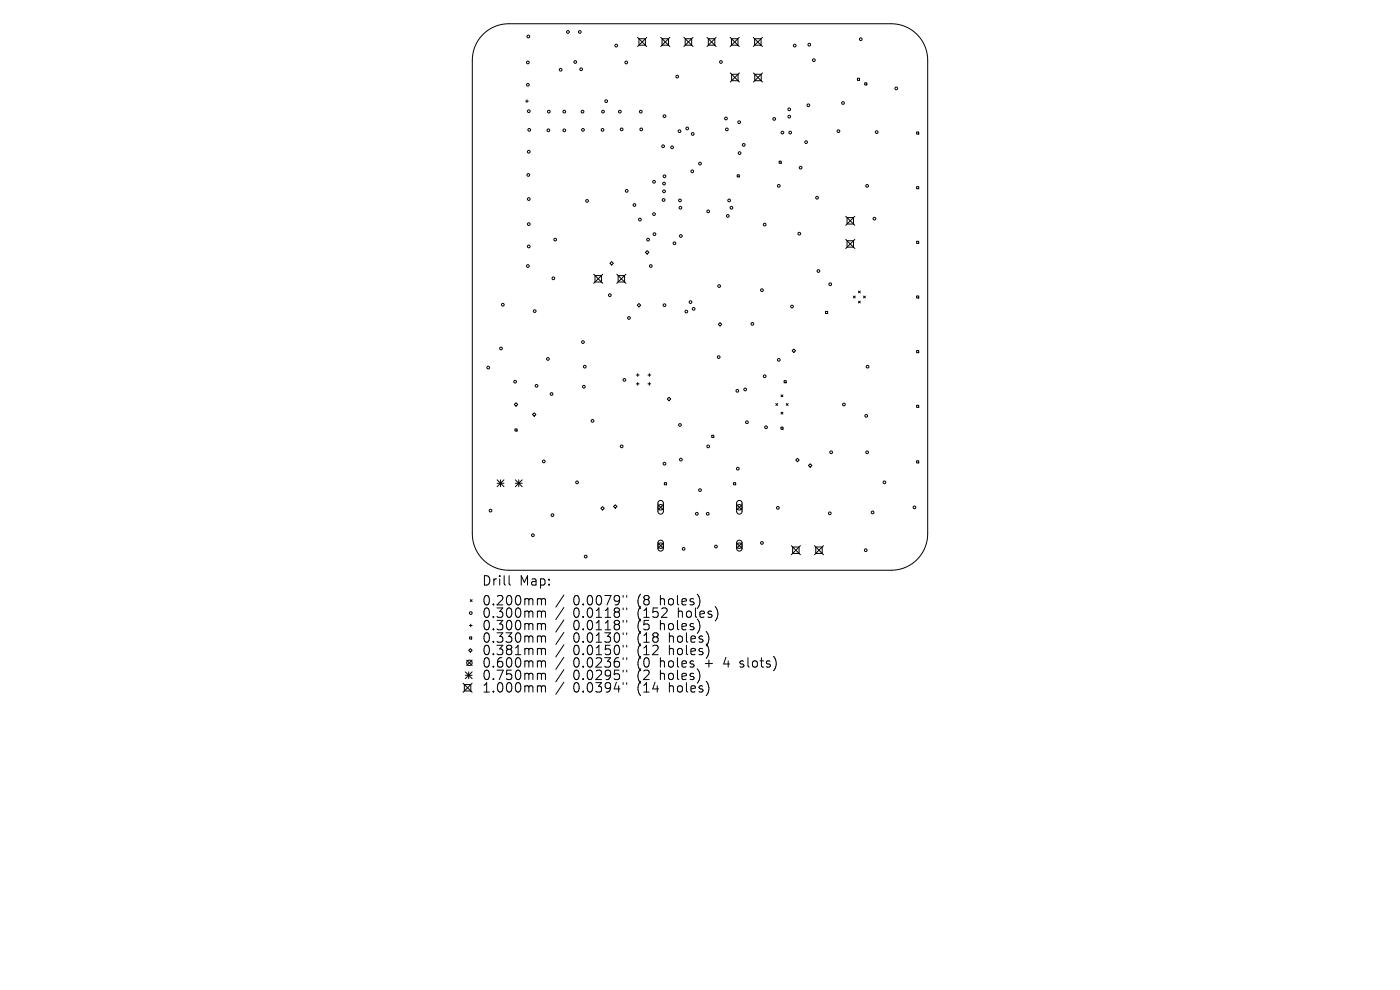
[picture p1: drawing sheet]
<svg xmlns="http://www.w3.org/2000/svg" width="297mm" height="210mm" viewBox="0 0 297 210" stroke-linecap="round" stroke-linejoin="round" font-family="sans-serif">
<defs><g id="words">
<g font-size="2.8">
<text x="102.2" y="124.5">Drill</text>
<text x="110.2" y="124.5">Map:</text>
<text x="102.2" y="128.7">0.200mm</text>
<text x="102.2" y="131.3">0.300mm</text>
<text x="121.6" y="128.7">0.0079&quot;</text>
<text x="121.6" y="131.3">0.0118&quot;</text>
<text x="135.3" y="128.7">(8</text>
<text x="135.3" y="131.3">(152</text>
<text x="140.3" y="128.7">holes)</text>
<text x="144.1" y="131.3">holes)</text>
<text x="102.2" y="134">0.300mm</text>
<text x="102.2" y="136.6">0.330mm</text>
<text x="121.6" y="134">0.0118&quot;</text>
<text x="121.6" y="136.6">0.0130&quot;</text>
<text x="135.3" y="134">(5</text>
<text x="135.3" y="136.6">(18</text>
<text x="140.3" y="134">holes)</text>
<text x="142.2" y="136.6">holes)</text>
<text x="102.2" y="139.3">0.381mm</text>
<text x="102.2" y="141.9">0.600mm</text>
<text x="121.6" y="139.3">0.0150&quot;</text>
<text x="121.6" y="141.9">0.0236&quot;</text>
<text x="135.3" y="139.3">(12</text>
<text x="135.3" y="141.9">(0</text>
<text x="140.3" y="141.9">holes</text>
<text x="142.2" y="139.3">holes)</text>
<text x="150" y="141.9">+</text>
<text x="154.2" y="141.9">4</text>
<text x="157.8" y="141.9">slots)</text>
<text x="102.2" y="144.5">0.750mm</text>
<text x="102.2" y="147.2">1.000mm</text>
<text x="121.6" y="144.5">0.0295&quot;</text>
<text x="121.6" y="147.2">0.0394&quot;</text>
<text x="135.3" y="144.5">(2</text>
<text x="135.3" y="147.2">(14</text>
<text x="140.3" y="144.5">holes)</text>
<text x="142.2" y="147.2">holes)</text>
</g>
</g></defs>
<g fill="none" stroke="#000" stroke-width=".21">
<path d="M102.5 7.3a7.7 7.7 0 0 1 5.4-2.3h81.2a7.7 7.7 0 0 1 7.7 7.8v100.4a7.7 7.7 0 0 1-7.7 7.8h-81.2a7.7 7.7 0 0 1-7.7-7.8v-100.4a7.7 7.7 0 0 1 2.3-5.5zM135.3 7.9l1.9 2M135.5 8.2h1.4v1.4h-1.4zM137.2 7.9l-1.9 2M140.2 7.9l1.9 2M140.5 8.2h1.3v1.4h-1.3zM142.1 7.9l-1.9 2M145.1 7.9l1.9 2M145.4 8.2h1.3v1.4h-1.3zM147 7.9l-1.9 2M150 7.9l1.9 2M150.3 8.2h1.3v1.4h-1.3z"/>
<path d="M151.9 7.9l-1.9 2M154.9 7.9l1.9 2M154.9 15.5l2 1.9M155.2 8.2h1.3v1.4h-1.3zM155.2 15.8h1.4v1.3h-1.4zM156.8 7.9l-1.9 2M156.9 15.5l-2 1.9M159.8 7.9l1.9 2M159.8 15.5l2 1.9M160.1 8.2h1.4v1.4h-1.4zM160.1 15.8h1.4v1.3h-1.4zM161.7 7.9l-1.9 2"/>
<path d="M161.8 15.5l-2 1.9M181.9 16.6h.4v.4h-.4zM183.4 17.6h.5v.4h-.5zM111.5 21.5h.6M111.8 21.2v.6M156.4 37.1h.4v.4h-.4zM165.3 34.2h.4v.4h-.4zM194.5 28h.4v.4h-.4zM194.5 39.6h.4v.4h-.4zM125.9 58.2l2 1.9M126.2 58.5h1.4v1.3h-1.4zM127.9 58.2l-2 1.9"/>
<path d="M129.4 55.9l.4-.4 .3 .4-.3 .3zM130.9 58.2l1.9 1.9M131.1 58.5h1.4v1.3h-1.4zM132.8 58.2l-1.9 1.9M137.3 53.2l.4 .3-.4 .4-.4-.4zM179.4 45.9l1.9 1.9M179.4 50.8l1.9 1.9M179.7 46.2h1.4v1.3h-1.4zM179.7 51.1h1.4v1.3h-1.4zM181.3 45.9l-1.9 1.9M181.3 50.8l-1.9 1.9M194.5 51.2h.4v.4h-.4z"/>
<path d="M135 79.6h.6M135.2 64.7l.4-.3 .3 .3-.3 .4zM135.3 79.3v.5M137.5 79.6h.5M137.8 79.3v.5M152.8 68.4l.3 .4-.3 .4-.4-.4zM168 74.4l.4-.4 .4 .4-.4 .4zM175.1 66.1h.5v.4h-.5zM181 62.8l.4 .4M181.4 62.8l-.4 .4M182.1 63.9l.4 .4M182.1 61.7l.4 .4"/>
<path d="M182.5 61.7l-.4 .4M182.5 63.9l-.4 .4M183.2 62.8l.4 .4M183.6 62.8l-.4 .4M194.5 62.8h.4v.4h-.4zM194.5 74.4h.4v.4h-.4zM109.1 85.8l.4-.4 .3 .4-.3 .4zM109.2 91h.5v.4h-.5zM113 87.9l.3-.3 .4 .3-.4 .4zM135 81.4h.6M135.3 81.1v.6M137.5 81.4h.5"/>
<path d="M137.8 81.1v.6M141.6 84.6l.3-.3 .4 .3-.4 .4zM151 92.3h.4v.5h-.4zM164.6 85.6l.4 .4M165 85.6l-.4 .4M165.7 90.6h.4v.5h-.4zM165.7 83.8l.4 .4M165.7 87.4l.4 .4M166.1 83.8l-.4 .4M166.1 87.4l-.4 .4M166.3 80.7h.5v.5h-.5zM166.8 85.6l.4 .4"/>
<path d="M167.2 85.6l-.4 .4M168.8 97.6l.4-.4 .3 .4-.3 .4zM171.9 98.4l.3 .3-.3 .4-.4-.4zM194.5 86h.4v.4h-.4zM194.5 97.7h.4v.5h-.4zM105.5 101.8l1.4 1.4M105.5 102.5h1.4M106.2 101.8v1.4M106.9 101.8l-1.4 1.4M109.3 102.5h1.5M109.3 101.8l1.5 1.4M110.1 101.8v1.4"/>
<path d="M110.8 101.8l-1.5 1.4M127.5 107.8l.3-.3 .4 .3-.4 .4zM130.5 107.1l.4 .3-.4 .4-.3-.4zM139.6 116.3l.1 .4 .5 .2 .4-.2 .1-.4M139.6 115.2l.1-.4 .5-.2 .4 .2 .1 .4M139.6 107l1.1 1.2M139.6 115.2v1.1M139.6 115.2l1.1 1.1M139.7 106.3l.6-.1 .4 .4v2l-.4 .5-.5-.1-.2-.4v-1.9zM140.7 107l-1.1 1.2M140.7 115.2v1.1M140.7 115.2l-1.1 1.1"/>
<path d="M140.9 102.4h.5v.4h-.5zM155.6 102.4h.5v.4h-.5zM156.3 116.3l.1 .4 .4 .2 .5-.2 .1-.4M156.3 115.2l.1-.4 .4-.2 .5 .2 .1 .4M156.3 107l1.1 1.2M156.3 115.2v1.1M156.3 115.2l1.1 1.1M156.4 106.3l.6-.1 .4 .4v2l-.5 .5-.4-.1-.2-.4v-1.9zM157.4 107l-1.1 1.2M157.4 115.2v1.1M157.4 115.2l-1.1 1.1M167.9 115.8l1.9 1.9"/>
<path d="M168.2 116h1.3v1.4h-1.3zM169.8 115.8l-1.9 1.9M172.8 115.8l1.9 1.9M173.1 116h1.3v1.4h-1.3zM174.7 115.8l-1.9 1.9M99.6 132.7h.6M99.6 135.1h.5v.4h-.5zM99.8 127.2l.4 .4M99.8 137.6l.4 .4-.4 .3-.4-.3zM99.9 132.4v.6M100.2 127.2l-.4 .4M108 122.1v1.7l.3 .3"/>
<path d="M114.3 127l.5 .1 .1 .2M114.3 129.6h.3l.3 .3M114.3 132.3h.3l.3 .3M114.3 134.9h.3l.3 .3M114.3 137.5l.5 .1 .1 .2M114.9 127.3l.2-.3 .5 .1 .1 1.2M114.9 127.3v1M114.9 129.9v1.1M114.9 132.6v1M114.9 135.2v1M114.9 137.8v1.1M114.9 129.9l.2-.3 .5 .1 .1 1.3"/>
<path d="M114.9 132.6l.2-.3 .5 .1 .1 1.2M114.9 135.2l.2-.3 .5 .1 .1 1.2M114.9 137.8l.2-.3 .5 .1 .1 1.3M119.6 126.2l-1.7 2.6M119.6 128.9l-1.7 2.5M119.6 131.5l-1.7 2.6M119.6 134.1l-1.7 2.6M119.6 136.8l-1.7 2.6M119.6 139.4l-1.7 2.6M132.2 126.3v.4M132.2 129v.3M132.2 131.6v.4"/>
<path d="M132.2 134.2v.4M132.2 136.9v.4M132.2 139.5v.4M133 126.3v.4M133 129v.3M133 131.6v.4M133 134.2v.4M133 136.9v.4M133 139.5v.4M98.2 144.9l2 2M98.5 145.2h1.4v1.4h-1.4zM98.7 142.5l1.5 1.5"/>
<path d="M98.7 143.2h1.5M99 140l1.2 1.2M99.4 142.5v1.5M100.2 140l-1.2 1.2M100.2 142.5l-1.5 1.5M100.2 144.9l-2 2M114.3 140.2l.5 .1 .1 .2M114.3 142.8h.3l.3 .3M114.3 145.5l.5 .1 .1 .2M114.9 140.5v1M114.9 143.1v1.1M114.9 145.8v1"/>
<path d="M114.9 140.5l.2-.3 .5 .1 .1 1.2M114.9 143.1l.2-.3 .5 .1 .1 1.3M114.9 145.8l.2-.3 .5 .1 .1 1.2M119.6 142.1l-1.7 2.5M119.6 144.7l-1.7 2.6M132.2 142.2v.3M132.2 144.8v.4M133 142.2v.3M133 144.8v.4M157 141.4l.1 .1M157.1 140.3v.5"/>
<circle cx="112" cy="18" r=".29"/>
<circle cx="112" cy="13.2" r=".29"/>
<circle cx="112.1" cy="7.7" r=".29"/>
<circle cx="118.9" cy="14.8" r=".29"/>
<circle cx="120.5" cy="6.8" r=".29"/>
<circle cx="122" cy="13.2" r=".29"/>
<circle cx="123" cy="6.8" r=".29"/>
<circle cx="123.3" cy="14.7" r=".29"/>
<circle cx="130.7" cy="9.7" r=".29"/>
<circle cx="132.9" cy="13.2" r=".29"/>
<circle cx="143.7" cy="16.2" r=".29"/>
<circle cx="152.9" cy="13.2" r=".29"/>
<circle cx="168.6" cy="9.7" r=".29"/>
<circle cx="171.7" cy="9.5" r=".29"/>
<circle cx="172.7" cy="12.8" r=".29"/>
<circle cx="182.6" cy="8.3" r=".29"/>
<circle cx="190.1" cy="18.8" r=".29"/>
<circle cx="112.1" cy="37.1" r=".29"/>
<circle cx="112.2" cy="32.2" r=".29"/>
<circle cx="112.2" cy="23.6" r=".29"/>
<circle cx="112.3" cy="27.5" r=".29"/>
<circle cx="116.3" cy="27.6" r=".29"/>
<circle cx="116.4" cy="23.7" r=".29"/>
<circle cx="119.7" cy="27.6" r=".29"/>
<circle cx="119.7" cy="23.7" r=".29"/>
<circle cx="123.6" cy="23.7" r=".29"/>
<circle cx="123.7" cy="27.5" r=".29"/>
<circle cx="127.8" cy="27.5" r=".29"/>
<circle cx="127.9" cy="23.7" r=".29"/>
<circle cx="128.6" cy="21.5" r=".29"/>
<circle cx="131.5" cy="23.7" r=".29"/>
<circle cx="131.9" cy="27.5" r=".29"/>
<circle cx="135.9" cy="23.7" r=".29"/>
<circle cx="136" cy="27.5" r=".29"/>
<circle cx="138.7" cy="38.6" r=".29"/>
<circle cx="140.7" cy="31" r=".29"/>
<circle cx="140.9" cy="38.9" r=".29"/>
<circle cx="141" cy="37.4" r=".29"/>
<circle cx="141" cy="24.6" r=".29"/>
<circle cx="142.6" cy="31.2" r=".29"/>
<circle cx="144.2" cy="27.8" r=".29"/>
<circle cx="145.8" cy="27.3" r=".29"/>
<circle cx="146.9" cy="36.3" r=".29"/>
<circle cx="147" cy="28.4" r=".29"/>
<circle cx="148.5" cy="34.7" r=".29"/>
<circle cx="154" cy="25.1" r=".29"/>
<circle cx="154.2" cy="27.5" r=".29"/>
<circle cx="156.8" cy="25.9" r=".29"/>
<circle cx="156.9" cy="32.5" r=".29"/>
<circle cx="157.8" cy="30.7" r=".29"/>
<circle cx="164.2" cy="25.2" r=".29"/>
<circle cx="165.2" cy="39.4" r=".29"/>
<circle cx="166" cy="28.1" r=".29"/>
<circle cx="167.4" cy="23.2" r=".29"/>
<circle cx="167.4" cy="24.7" r=".29"/>
<circle cx="167.6" cy="28.1" r=".29"/>
<circle cx="169.9" cy="35.6" r=".29"/>
<circle cx="171" cy="30.2" r=".29"/>
<circle cx="171.5" cy="22.3" r=".29"/>
<circle cx="177.9" cy="27.8" r=".29"/>
<circle cx="178.8" cy="21.8" r=".29"/>
<circle cx="184" cy="39.4" r=".29"/>
<circle cx="186" cy="28" r=".29"/>
<circle cx="112" cy="56.4" r=".29"/>
<circle cx="112.2" cy="52.3" r=".29"/>
<circle cx="112.2" cy="42.2" r=".29"/>
<circle cx="112.2" cy="47.5" r=".29"/>
<circle cx="117.4" cy="59" r=".29"/>
<circle cx="117.8" cy="50.8" r=".29"/>
<circle cx="124.5" cy="42.6" r=".29"/>
<circle cx="132.9" cy="40.5" r=".29"/>
<circle cx="134.6" cy="43.5" r=".29"/>
<circle cx="135.7" cy="46.6" r=".29"/>
<circle cx="137.5" cy="50.8" r=".29"/>
<circle cx="138.1" cy="56.4" r=".29"/>
<circle cx="138.7" cy="45.4" r=".29"/>
<circle cx="138.8" cy="49.7" r=".29"/>
<circle cx="140.8" cy="42.4" r=".29"/>
<circle cx="140.9" cy="40.6" r=".29"/>
<circle cx="143.1" cy="51.6" r=".29"/>
<circle cx="144.3" cy="42.5" r=".29"/>
<circle cx="144.3" cy="44.1" r=".29"/>
<circle cx="144.4" cy="50.1" r=".29"/>
<circle cx="150.2" cy="44.8" r=".29"/>
<circle cx="154.4" cy="45.8" r=".29"/>
<circle cx="154.7" cy="42.5" r=".29"/>
<circle cx="155.2" cy="44.1" r=".29"/>
<circle cx="162.2" cy="47.6" r=".29"/>
<circle cx="169.6" cy="49.6" r=".29"/>
<circle cx="173.3" cy="41.9" r=".29"/>
<circle cx="173.6" cy="57.5" r=".29"/>
<circle cx="185.5" cy="46.4" r=".29"/>
<circle cx="103.6" cy="78" r=".29"/>
<circle cx="106.3" cy="73.9" r=".29"/>
<circle cx="106.7" cy="64.6" r=".29"/>
<circle cx="113.4" cy="66" r=".29"/>
<circle cx="116.2" cy="76.1" r=".29"/>
<circle cx="123.7" cy="72.6" r=".29"/>
<circle cx="124.1" cy="77.8" r=".29"/>
<circle cx="129.4" cy="62.6" r=".29"/>
<circle cx="133.4" cy="67.4" r=".29"/>
<circle cx="141" cy="64.7" r=".29"/>
<circle cx="145.6" cy="66.1" r=".29"/>
<circle cx="146.5" cy="64.1" r=".29"/>
<circle cx="147.1" cy="65.5" r=".29"/>
<circle cx="152.5" cy="75.8" r=".29"/>
<circle cx="152.6" cy="60.7" r=".29"/>
<circle cx="159.6" cy="68.7" r=".29"/>
<circle cx="161.6" cy="61.6" r=".29"/>
<circle cx="162.2" cy="79.8" r=".29"/>
<circle cx="165.2" cy="76.3" r=".29"/>
<circle cx="168" cy="65" r=".29"/>
<circle cx="176.1" cy="60.3" r=".29"/>
<circle cx="184.1" cy="77.8" r=".29"/>
<circle cx="109.3" cy="81" r=".29"/>
<circle cx="113.8" cy="81.8" r=".29"/>
<circle cx="115.4" cy="97.9" r=".29"/>
<circle cx="117" cy="83.6" r=".29"/>
<circle cx="123.9" cy="82" r=".29"/>
<circle cx="125.7" cy="89.3" r=".29"/>
<circle cx="131.9" cy="94.7" r=".29"/>
<circle cx="132.5" cy="80.6" r=".29"/>
<circle cx="141" cy="98.4" r=".29"/>
<circle cx="144.3" cy="90.1" r=".29"/>
<circle cx="144.4" cy="97.5" r=".29"/>
<circle cx="150.2" cy="94.7" r=".29"/>
<circle cx="156.4" cy="82.9" r=".29"/>
<circle cx="156.5" cy="99.4" r=".29"/>
<circle cx="158.1" cy="82.6" r=".29"/>
<circle cx="158.5" cy="89.6" r=".29"/>
<circle cx="162.5" cy="90.6" r=".29"/>
<circle cx="176.3" cy="95.9" r=".29"/>
<circle cx="179" cy="85.8" r=".29"/>
<circle cx="183.8" cy="88.2" r=".29"/>
<circle cx="184" cy="95.9" r=".29"/>
<circle cx="104.1" cy="108.3" r=".29"/>
<circle cx="113" cy="113.5" r=".29"/>
<circle cx="117.2" cy="109.3" r=".29"/>
<circle cx="122.4" cy="102.3" r=".29"/>
<circle cx="124.3" cy="118.1" r=".29"/>
<circle cx="140.2" cy="115.7" r=".58"/>
<circle cx="140.2" cy="107.6" r=".58"/>
<circle cx="145" cy="116.4" r=".29"/>
<circle cx="147.8" cy="109" r=".29"/>
<circle cx="148.5" cy="104" r=".29"/>
<circle cx="150.1" cy="109" r=".29"/>
<circle cx="151.9" cy="115.9" r=".29"/>
<circle cx="156.8" cy="115.7" r=".58"/>
<circle cx="156.8" cy="107.6" r=".58"/>
<circle cx="161.6" cy="115.2" r=".29"/>
<circle cx="165" cy="107.7" r=".29"/>
<circle cx="176" cy="108.9" r=".29"/>
<circle cx="183.7" cy="116.7" r=".29"/>
<circle cx="185.1" cy="108.7" r=".29"/>
<circle cx="187.6" cy="102.3" r=".29"/>
<circle cx="194" cy="107.6" r=".29"/>
<circle cx="99.9" cy="130" r=".29"/>
<circle cx="99.6" cy="140.6" r=".58"/>
</g>
<use href="#words"/>
</svg>
